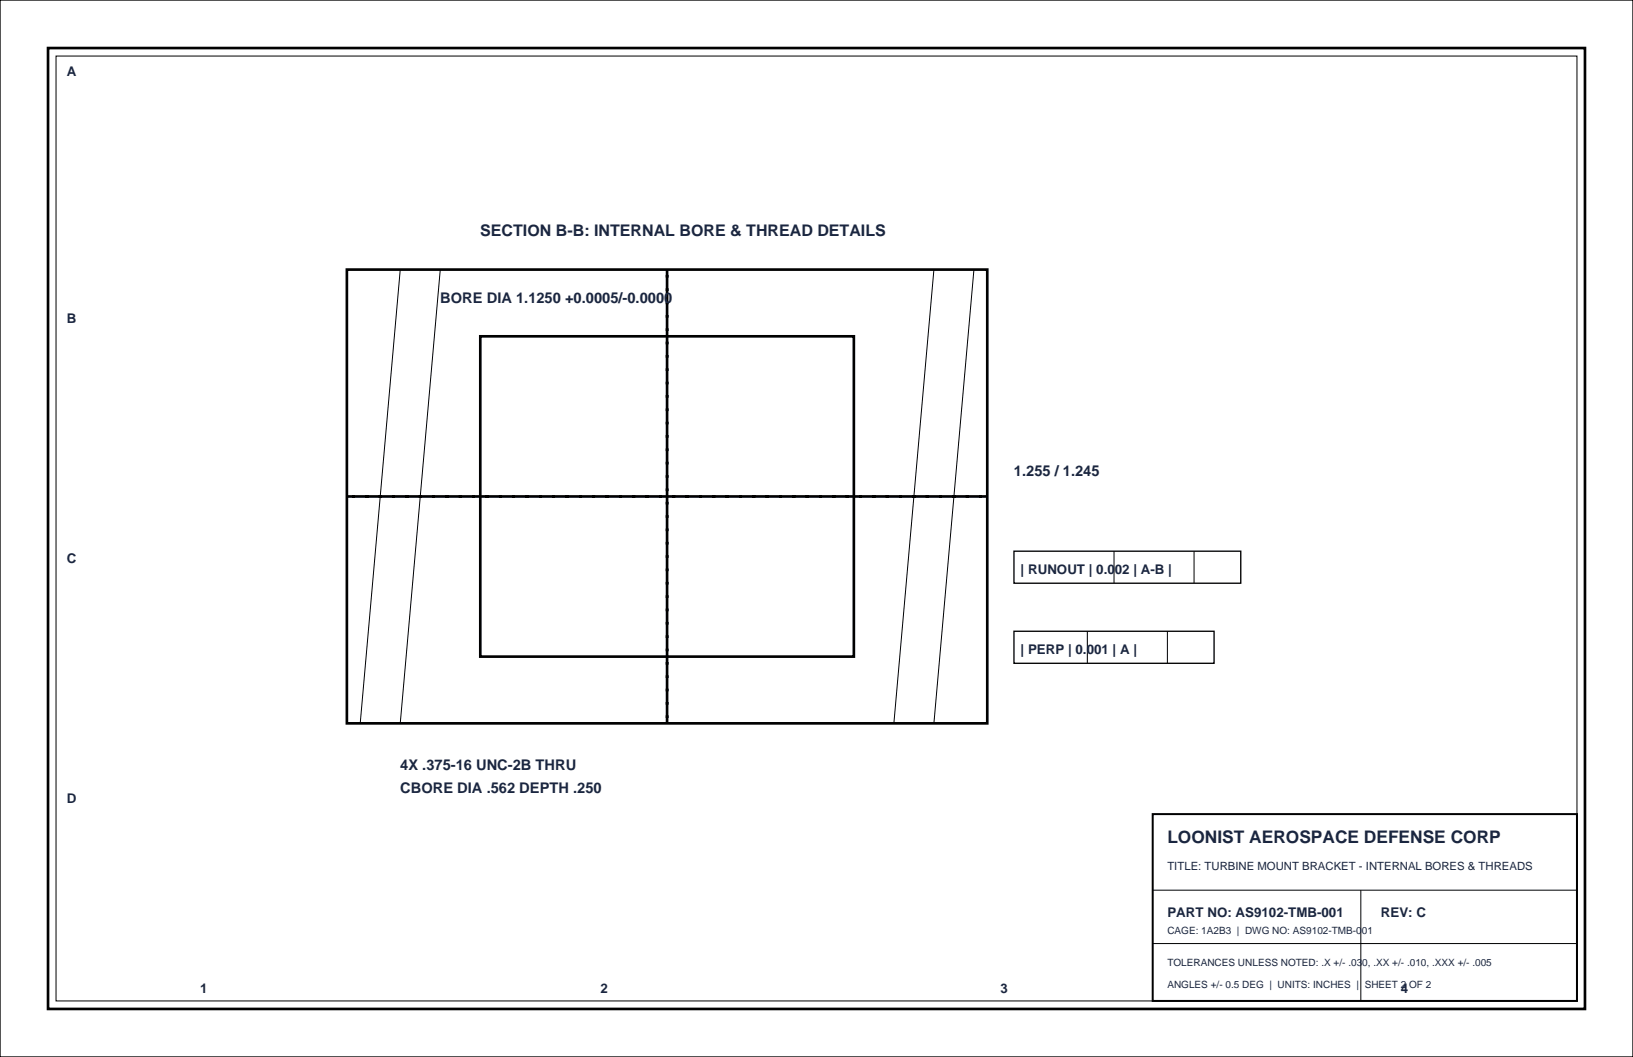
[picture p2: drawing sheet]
<svg xmlns="http://www.w3.org/2000/svg" width="432mm" height="279mm" viewBox="0 0 432 279" stroke-linecap="round" stroke-linejoin="round" font-family="sans-serif">
<defs><g id="words">
<text font-size="4.6" fill="#1a2640" x="308.7" y="223">LOONIST AEROSPACE DEFENSE CORP</text>
<text font-size="4.2" fill="#1a2640" x="127" y="62.4">SECTION B-B: INTERNAL BORE &amp; THREAD DETAILS</text>
<g font-size="3.9" fill="#1a2640">
<text x="116.4" y="80.1">BORE DIA 1.1250 +0.0005/-0.0000</text>
<text x="268.1" y="125.9">1.255 / 1.245</text>
<text x="105.8" y="203.6">4X .375-16 UNC-2B THRU</text>
<text x="105.8" y="209.5">CBORE DIA .562 DEPTH .250</text>
</g>
<g font-size="3.5" fill="#1a2640">
<text x="17.6" y="20.1">A</text>
<text x="17.6" y="85.4">B</text>
<text x="17.6" y="148.9">C</text>
<text x="269.9" y="151.7">| RUNOUT | 0.002 | A-B |</text>
<text x="269.9" y="172.9">| PERP | 0.001 | A |</text>
<text x="17.6" y="212.4">D</text>
<text x="308.7" y="242.4">PART NO: AS9102-TMB-001</text>
<text x="365.1" y="242.4">REV: C</text>
<text x="52.9" y="262.5">1</text>
<text x="158.7" y="262.5">2</text>
<text x="264.6" y="262.5">3</text>
<text x="370.4" y="262.5">4</text>
</g>
<text font-size="3" fill="#1a2640" x="308.7" y="230">TITLE: TURBINE MOUNT BRACKET - INTERNAL BORES &amp; THREADS</text>
<g font-size="2.6" fill="#1a2640">
<text x="308.7" y="246.9">CAGE: 1A2B3 | DWG NO: AS9102-TMB-001</text>
<text x="308.7" y="255.4">TOLERANCES UNLESS NOTED: .X +/- .030, .XX +/- .010, .XXX +/- .005</text>
<text x="308.7" y="261.1">ANGLES +/- 0.5 DEG | UNITS: INCHES | SHEET 2 OF 2</text>
</g>
</g></defs>
<path d="M0 0h431.8v279.4h-431.8zM268.1 145.7h60v8.5h-60zM268.1 166.9h52.9v8.4h-52.9z" fill="none" stroke="#000" stroke-width=".35"/>
<path d="M12.7 12.7h406.4v254h-406.4zM91.7 71.3h169.4v119.9h-169.4zM127 88.9h98.8v84.7h-98.8z" fill="none" stroke="#000" stroke-width=".71" stroke-linecap="butt"/>
<path d="M14.8 14.8h402.2v249.8h-402.2zM105.8 71.3l-10.6 119.9zM116.4 71.3l-10.6 119.9zM246.9 71.3l-10.5 119.9zM257.5 71.3l-10.6 119.9zM294.6 145.7v8.5zM315.7 145.7v8.5zM287.5 166.9v8.4zM308.7 166.9v8.4zM304.8 235.3h112.2zM359.8 235.3v29.3zM304.8 249.4h112.2z" fill="none" stroke="#000" stroke-width=".26"/>
<path d="M304.8 215.2h112.2v49.4h-112.2z" fill="none" stroke="#000" stroke-width=".53"/>
<path d="M176.4 71.3v119.9zM91.7 131.2h169.4z" fill="none" stroke="#000" stroke-width=".71" stroke-dasharray="2.1 1.4" stroke-linecap="butt"/>
<use href="#words"/>
</svg>
